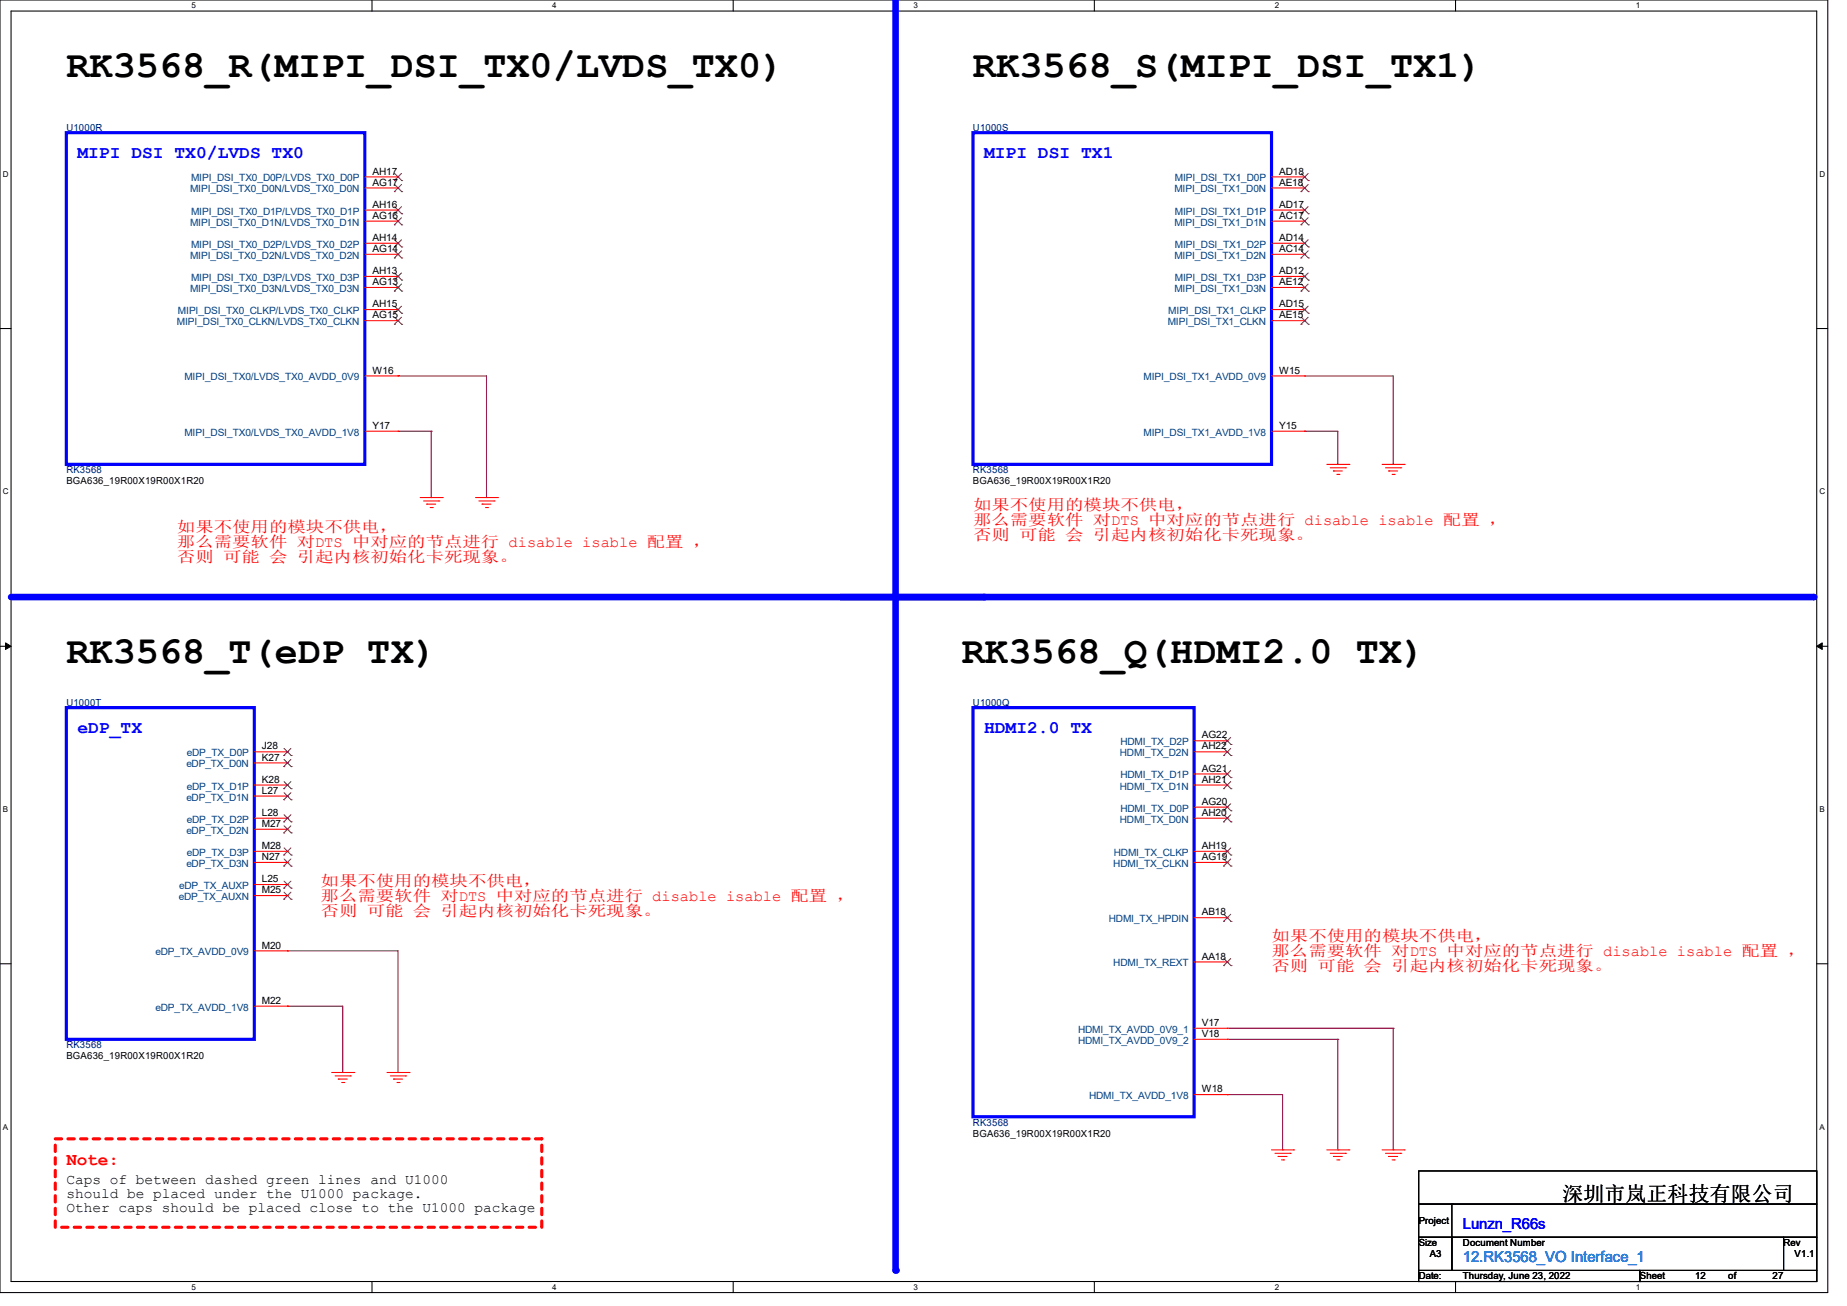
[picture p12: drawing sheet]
<svg xmlns="http://www.w3.org/2000/svg" width="297mm" height="210mm" viewBox="0 0 297 210" stroke-linecap="round" stroke-linejoin="round" font-family="sans-serif">
<defs><g id="words">
<g font-size="6.2">
<text x="10.7" y="12.3">RK3568_R(MIPI_DSI_TX0/LVDS_TX0)</text>
<text x="156.5" y="12.3">RK3568_S(MIPI_DSI_TX1)</text>
<text x="10.7" y="106.6">RK3568_T(eDP TX)</text>
<text x="154.7" y="106.6">RK3568_Q(HDMI2.0 TX)</text>
</g>
<text font-size="3.3" x="251.2" y="193.1">深圳市岚正科技有限公司</text>
<g font-size="2.8" fill="#00f">
<text x="12.4" y="25.5">MIPI DSI TX0/LVDS TX0</text>
<text x="158.2" y="25.5">MIPI DSI TX1</text>
<text x="12.4" y="117.9">eDP_TX</text>
<text x="158.2" y="117.9">HDMI2.0 TX</text>
</g>
<text font-size="2.8" fill="#f00" x="10.7" y="187.3">Note:</text>
<g font-size="2.5" fill="#f00">
<text x="156.5" y="82">如果不使用的模块不供电，</text>
<text x="28.5" y="85.5">如果不使用的模块不供电，</text>
<text x="28.5" y="88">那么需要软件 对DTS 中对应的节点进行 disable isable 配置 ，</text>
<text x="156.5" y="84.4">那么需要软件 对DTS 中对应的节点进行 disable isable 配置 ，</text>
<text x="156.5" y="86.9">否则 可能 会 引起内核初始化卡死现象。</text>
<text x="28.5" y="90.4">否则 可能 会 引起内核初始化卡死现象。</text>
<text x="51.6" y="142.4">如果不使用的模块不供电，</text>
<text x="51.6" y="144.9">那么需要软件 对DTS 中对应的节点进行 disable isable 配置 ，</text>
<text x="51.6" y="147.3">否则 可能 会 引起内核初始化卡死现象。</text>
<text x="204.5" y="151.3">如果不使用的模块不供电，</text>
<text x="204.5" y="153.8">那么需要软件 对DTS 中对应的节点进行 disable isable 配置 ，</text>
<text x="204.5" y="156.2">否则 可能 会 引起内核初始化卡死现象。</text>
</g>
<text font-size="2.5" fill="#00f" x="235.2" y="197.7">Lunzn_R66s</text>
<text font-size="2.5" fill="#0080ff" x="235.2" y="203">12.RK3568_VO Interface_1</text>
<g font-size="2.3">
<text x="10.7" y="190.3">Caps of between dashed green lines and U1000</text>
<text x="10.7" y="192.6">should be placed under the U1000 package.</text>
<text x="10.7" y="194.9">Other caps should be placed close to the U1000 package</text>
</g>
<g font-size="1.6" fill="#000080">
<text x="10.7" y="21">U1000R</text>
<text x="156.5" y="21">U1000S</text>
<text x="10.7" y="76.1">RK3568</text>
<text x="156.5" y="76.1">RK3568</text>
<text x="10.7" y="113.5">U1000T</text>
<text x="156.5" y="113.5">U1000Q</text>
<text x="10.7" y="168.6">RK3568</text>
<text x="156.5" y="181">RK3568</text>
</g>
<g font-size="1.6" fill="#004080">
<text x="30.7" y="29.2">MIPI_DSI_TX0_D0P/LVDS_TX0_D0P</text>
<text x="188.9" y="29.2">MIPI_DSI_TX1_D0P</text>
<text x="30.6" y="30.9">MIPI_DSI_TX0_D0N/LVDS_TX0_D0N</text>
<text x="30.7" y="34.5">MIPI_DSI_TX0_D1P/LVDS_TX0_D1P</text>
<text x="188.8" y="30.9">MIPI_DSI_TX1_D0N</text>
<text x="188.9" y="34.5">MIPI_DSI_TX1_D1P</text>
<text x="30.6" y="36.3">MIPI_DSI_TX0_D1N/LVDS_TX0_D1N</text>
<text x="30.6" y="41.6">MIPI_DSI_TX0_D2N/LVDS_TX0_D2N</text>
<text x="30.7" y="39.8">MIPI_DSI_TX0_D2P/LVDS_TX0_D2P</text>
<text x="188.8" y="36.3">MIPI_DSI_TX1_D1N</text>
<text x="188.8" y="41.6">MIPI_DSI_TX1_D2N</text>
<text x="188.9" y="39.8">MIPI_DSI_TX1_D2P</text>
<text x="30.6" y="46.9">MIPI_DSI_TX0_D3N/LVDS_TX0_D3N</text>
<text x="30.7" y="45.2">MIPI_DSI_TX0_D3P/LVDS_TX0_D3P</text>
<text x="188.8" y="46.9">MIPI_DSI_TX1_D3N</text>
<text x="188.9" y="45.2">MIPI_DSI_TX1_D3P</text>
<text x="28.4" y="52.3">MIPI_DSI_TX0_CLKN/LVDS_TX0_CLKN</text>
<text x="28.6" y="50.5">MIPI_DSI_TX0_CLKP/LVDS_TX0_CLKP</text>
<text x="187.8" y="52.3">MIPI_DSI_TX1_CLKN</text>
<text x="187.9" y="50.5">MIPI_DSI_TX1_CLKP</text>
<text x="29.7" y="61.2">MIPI_DSI_TX0/LVDS_TX0_AVDD_0V9</text>
<text x="183.9" y="61.2">MIPI_DSI_TX1_AVDD_0V9</text>
<text x="29.7" y="70.1">MIPI_DSI_TX0/LVDS_TX0_AVDD_1V8</text>
<text x="183.9" y="70.1">MIPI_DSI_TX1_AVDD_1V8</text>
<text x="180.2" y="119.8">HDMI_TX_D2P</text>
<text x="30" y="123.4">eDP_TX_D0N</text>
<text x="30.1" y="121.6">eDP_TX_D0P</text>
<text x="180.1" y="121.6">HDMI_TX_D2N</text>
<text x="180.2" y="125.2">HDMI_TX_D1P</text>
<text x="30" y="128.7">eDP_TX_D1N</text>
<text x="30.1" y="127">eDP_TX_D1P</text>
<text x="180.1" y="127">HDMI_TX_D1N</text>
<text x="180.2" y="130.5">HDMI_TX_D0P</text>
<text x="30" y="134.1">eDP_TX_D2N</text>
<text x="30.1" y="132.3">eDP_TX_D2P</text>
<text x="30.1" y="137.6">eDP_TX_D3P</text>
<text x="179.1" y="137.6">HDMI_TX_CLKP</text>
<text x="180.1" y="132.3">HDMI_TX_D0N</text>
<text x="28.8" y="143">eDP_TX_AUXP</text>
<text x="30" y="139.4">eDP_TX_D3N</text>
<text x="179" y="139.4">HDMI_TX_CLKN</text>
<text x="28.7" y="144.7">eDP_TX_AUXN</text>
<text x="178.3" y="148.3">HDMI_TX_HPDIN</text>
<text x="25" y="153.6">eDP_TX_AVDD_0V9</text>
<text x="179" y="155.4">HDMI_TX_REXT</text>
<text x="25" y="162.5">eDP_TX_AVDD_1V8</text>
<text x="173.4" y="166.1">HDMI_TX_AVDD_0V9_1</text>
<text x="173.4" y="167.9">HDMI_TX_AVDD_0V9_2</text>
<text x="175.1" y="176.7">HDMI_TX_AVDD_1V8</text>
</g>
<g font-size="1.6">
<text x="59.9" y="28.1">AH17</text>
<text x="59.9" y="29.8">AG17</text>
<text x="205.7" y="28.1">AD18</text>
<text x="205.7" y="29.8">AE18</text>
<text x="59.9" y="33.4">AH16</text>
<text x="59.9" y="35.2">AG16</text>
<text x="205.7" y="33.4">AD17</text>
<text x="205.7" y="35.2">AC17</text>
<text x="59.9" y="38.7">AH14</text>
<text x="59.9" y="40.5">AG14</text>
<text x="205.7" y="38.7">AD14</text>
<text x="205.7" y="40.5">AC14</text>
<text x="59.9" y="44.1">AH13</text>
<text x="59.9" y="45.8">AG13</text>
<text x="205.7" y="44.1">AD12</text>
<text x="205.7" y="45.8">AE12</text>
<text x="59.9" y="49.4">AH15</text>
<text x="59.9" y="51.2">AG15</text>
<text x="205.7" y="49.4">AD15</text>
<text x="205.7" y="51.2">AE15</text>
<text x="59.9" y="60.1">W16</text>
<text x="205.7" y="60.1">W15</text>
<text x="59.9" y="69">Y17</text>
<text x="205.7" y="69">Y15</text>
<text x="10.7" y="77.9">BGA636_19R00X19R00X1R20</text>
<text x="156.5" y="77.9">BGA636_19R00X19R00X1R20</text>
<text x="193.2" y="118.7">AG22</text>
<text x="42.1" y="120.5">J28</text>
<text x="42.1" y="122.3">K27</text>
<text x="42.1" y="125.9">K28</text>
<text x="193.2" y="120.5">AH22</text>
<text x="193.2" y="124.1">AG21</text>
<text x="193.2" y="125.9">AH21</text>
<text x="42.1" y="127.6">L27</text>
<text x="42.1" y="131.2">L28</text>
<text x="193.2" y="129.4">AG20</text>
<text x="193.2" y="131.2">AH20</text>
<text x="42.1" y="133">M27</text>
<text x="42.1" y="136.5">M28</text>
<text x="193.2" y="136.5">AH19</text>
<text x="42.1" y="138.3">N27</text>
<text x="42.1" y="141.9">L25</text>
<text x="42.1" y="143.6">M25</text>
<text x="193.2" y="138.3">AG19</text>
<text x="193.2" y="147.2">AB18</text>
<text x="42.1" y="152.5">M20</text>
<text x="193.2" y="154.3">AA18</text>
<text x="42.1" y="161.4">M22</text>
<text x="193.2" y="165">V17</text>
<text x="193.2" y="166.8">V18</text>
<text x="10.7" y="170.3">BGA636_19R00X19R00X1R20</text>
<text x="193.2" y="175.6">W18</text>
<text x="156.5" y="182.8">BGA636_19R00X19R00X1R20</text>
<text x="228.1" y="196.8">Project</text>
<text x="228.1" y="200.4">Size</text>
<text x="229.9" y="202.2">A3</text>
<text x="235.2" y="200.4">Document Number</text>
<text x="286.8" y="200.4">Rev</text>
<text x="288.6" y="202.2">V1.1</text>
<text x="228.1" y="205.7">Date:</text>
<text x="235.2" y="205.7">Thursday, June 23, 2022</text>
<text x="263.7" y="205.7">Sheet</text>
<text x="272.6" y="205.7">12</text>
<text x="277.9" y="205.7">of</text>
<text x="285" y="205.7">27</text>
</g>
<g font-size="1.3">
<text x="30.8" y="1.3">5</text>
<text x="88.8" y="1.3">4</text>
<text x="146.9" y="1.3">3</text>
<text x="205" y="1.3">2</text>
<text x="263.1" y="1.3">1</text>
<text x=".5" y="28.4">D</text>
<text x="292.6" y="28.4">D</text>
<text x=".5" y="79.5">C</text>
<text x="292.6" y="79.5">C</text>
<text x=".5" y="130.6">B</text>
<text x="292.6" y="130.6">B</text>
<text x=".5" y="181.7">A</text>
<text x="292.6" y="181.7">A</text>
<text x="30.8" y="207.4">5</text>
<text x="88.8" y="207.4">4</text>
<text x="146.9" y="207.4">3</text>
<text x="205" y="207.4">2</text>
<text x="263.1" y="207.4">1</text>
</g>
</g></defs>
<path d="M0 0h293.9v207.9h-293.9zM1.8 1.8h290.3v204.3h-290.3z" fill="none" stroke="#000" stroke-width=".17"/>
<g fill="#fff">
<path d="M30.8 .2h.7v1.4h-.7z"/>
<path d="M30.8 206.2h.7v1.4h-.7z"/>
</g>
<path d="M59.8 0v1.8M59.8 206.1v1.8" fill="none" stroke="#000" stroke-width=".17"/>
<g fill="#fff">
<path d="M88.8 .2h.7v1.4h-.7z"/>
<path d="M88.8 206.2h.7v1.4h-.7z"/>
</g>
<path d="M117.9 0v1.8M117.9 206.1v1.8" fill="none" stroke="#000" stroke-width=".17"/>
<g fill="#fff">
<path d="M146.9 .2h.7v1.4h-.7z"/>
<path d="M146.9 206.2h.7v1.4h-.7z"/>
</g>
<path d="M176 0v1.8M176 206.1v1.8" fill="none" stroke="#000" stroke-width=".17"/>
<g fill="#fff">
<path d="M205 .2h.7v1.4h-.7z"/>
<path d="M205 206.2h.7v1.4h-.7z"/>
</g>
<path d="M234.1 0v1.8M234.1 206.1v1.8" fill="none" stroke="#000" stroke-width=".17"/>
<g fill="#fff">
<path d="M263.1 .2h.6v1.4h-.6z"/>
<path d="M263.1 206.2h.6v1.4h-.6z"/>
<path d="M.5 27.3h.9v1.4h-.9z"/>
<path d="M292.6 27.3h.9v1.4h-.9z"/>
<path d="M.5 78.4h.9v1.4h-.9z"/>
<path d="M292.6 78.4h.9v1.4h-.9z"/>
</g>
<path d="M0 52.8h1.8M292.1 52.8h1.8" fill="none" stroke="#000" stroke-width=".17"/>
<g fill="#fff">
<path d="M.5 129.5h.8v1.4h-.8z"/>
<path d="M292.6 129.5h.8v1.4h-.8z"/>
</g>
<path d="M0 103.9h1.8M292.1 103.9h1.8" fill="none" stroke="#000" stroke-width=".17"/>
<path d="M.9 103.4l.9 .5-.9 .5zM292.1 103.9l.9-.5v1z" fill="#000" stroke="#000" stroke-width=".16"/>
<g fill="#fff">
<path d="M.5 180.5h.8v1.4h-.8z"/>
<path d="M292.6 180.5h.8v1.4h-.8z"/>
</g>
<path d="M0 155h1.8M292.1 155h1.8" fill="none" stroke="#000" stroke-width=".17"/>
<path d="M144 0v204.3" fill="none" stroke="#00f" stroke-width="1.1"/>
<circle cx="144" cy="204.3" r=".53" fill="#00f"/>
<path d="M135.1 96h156.5" fill="none" stroke="#00f" stroke-width="1.1"/>
<circle cx="291.6" cy="96" r=".53" fill="#00f"/>
<path d="M8.9 183.1h78.2v14.3h-78.2z" fill="none" stroke="#f00" stroke-width=".51" stroke-dasharray="1 1"/>
<path d="M1.8 96h156.4" fill="none" stroke="#00f" stroke-width="1.1"/>
<circle cx="158.2" cy="96" r=".53" fill="#00f"/>
<g fill="none" stroke="#800040" stroke-width=".17">
<path d="M64 60.5h.1M64 60.5h14.2v19.5M64 69.3h5.3M69.3 69.3h.1M69.3 69.3v10.7M209.8 69.3h.1M209.8 60.5h.1M209.8 60.5h14.2v14.2M209.8 69.3h5.3v5.4M215.1 74.7h.1M224 74.7h.1M69.3 80h.1"/>
<path d="M78.2 80h.1M46.2 152.9h.1M46.2 152.9h17.8v19.6M46.2 161.8h.1M46.2 161.8h8.9v10.7M55.1 172.5h.1M64 172.5h.1M197.4 176h.1M197.4 165.4h26.6M197.4 176h8.8v8.9M197.4 167.1h17.7M215.1 167.1h.1"/>
<path d="M215.1 167.1v17.8M224 165.4h.1M224 165.4v19.5M206.2 184.9h.1M215.1 184.9h.1M224 184.9h.1"/>
</g>
<g fill="none" stroke="#f00" stroke-width=".17">
<path d="M58.7 28.4h5.3M58.7 30.2h5.3M58.7 33.8h5.3M58.7 35.6h5.3M58.7 39.1h5.3M64 28.4h.1M64 30.2h.1M64 33.8h.1M64 35.6h.1M64 39.1h.1M204.5 28.4h5.3M204.5 30.2h5.3"/>
<path d="M204.5 33.8h5.3M204.5 35.6h5.3M204.5 39.1h5.3M209.8 28.4h.1M209.8 30.2h.1M209.8 33.8h.1M209.8 35.6h.1M209.8 39.1h.1M58.7 40.9h5.3M58.7 44.4h5.3M58.7 46.2h5.3M58.7 49.8h5.3"/>
<path d="M58.7 51.6h5.3M64 40.9h.1M64 44.4h.1M64 46.2h.1M64 49.8h.1M64 51.6h.1M204.5 40.9h5.3M204.5 44.4h5.3M204.5 46.2h5.3M204.5 49.8h5.3M204.5 51.6h5.3M209.8 40.9h.1"/>
<path d="M209.8 44.4h.1M209.8 46.2h.1M209.8 49.8h.1M209.8 51.6h.1M58.7 60.5h5.3M58.7 69.3h5.3M64 60.5h.1M64 69.3h.1M204.5 60.5h5.3M204.5 69.3h5.3M209.8 60.5h.1M209.8 69.3h.1"/>
<path d="M213.4 74.7h3.5M213.9 75.2h2.5M214.4 75.7h.1M214.4 75.7h1.5M215 76.3h.3M215.3 76.3h.1M216.4 75.2h.1M216.9 74.7h.1M222.2 74.7h3.6M222.8 75.2h2.5M223.3 75.7h.1M223.3 75.7h1.4"/>
<path d="M223.9 76.3h.3M224.2 76.3h.1M225.3 75.2h.1M225.8 74.7h.1M67.6 80h3.5M68.1 80.6h2.5M68.6 81.1h.1M68.6 81.1h1.5M69.2 81.6h.3M69.5 81.6h.1M70.6 80.6h.1M71.1 80h.1"/>
<path d="M76.5 80h3.5M77 80.6h2.5M77.5 81.1h.1M77.5 81.1h1.5M78.1 81.6h.3M78.4 81.6h.1M79.5 80.6h.1M80 80h.1M192 119.1h5.4M197.4 119.1h.1M40.9 120.9h5.3M40.9 122.7h5.3"/>
<path d="M40.9 126.2h5.3M40.9 128h5.3M40.9 131.6h5.3M40.9 133.3h5.3M40.9 136.9h5.3M40.9 138.7h5.3M46.2 120.9h.1M46.2 122.7h.1M46.2 126.2h.1M46.2 128h.1M46.2 131.6h.1M46.2 133.3h.1"/>
<path d="M46.2 136.9h.1M46.2 138.7h.1M192 120.9h5.4M192 126.2h5.4M192 131.6h5.4M192 136.9h5.4M192 138.7h5.4M192 124.5h5.4M192 129.8h5.4M197.4 120.9h.1M197.4 124.5h.1M197.4 126.2h.1"/>
<path d="M197.4 129.8h.1M197.4 131.6h.1M197.4 136.9h.1M197.4 138.7h.1M40.9 142.2h5.3M40.9 144h5.3M40.9 152.9h5.3M46.2 142.2h.1M46.2 144h.1M46.2 152.9h.1M192 147.6h5.4M192 154.7h5.4"/>
<path d="M197.4 147.6h.1M197.4 154.7h.1M40.9 161.8h5.3M46.2 161.8h.1M53.3 172.5h3.6M53.9 173h2.4M54.4 173.5h.1M54.4 173.5h1.4M54.9 174.1h.4M55.3 174.1h.1M56.3 173h.1M56.9 172.5h.1"/>
<path d="M62.2 172.5h3.6M62.8 173h2.4M63.3 173.5h.1M63.3 173.5h1.4M63.8 174.1h.4M64.2 174.1h.1M65.2 173h.1M65.8 172.5h.1M192 165.4h5.4M192 167.1h5.4M192 176h5.4M197.4 165.4h.1"/>
<path d="M197.4 167.1h.1M197.4 176h.1M204.5 184.9h3.5M205 185.5h2.5M205.5 186h.1M205.5 186h1.5M206.1 186.5h.3M206.4 186.5h.1M207.5 185.5h.1M208 184.9h.1M213.4 184.9h3.5M213.9 185.5h2.5"/>
<path d="M214.4 186h.1M214.4 186h1.5M215 186.5h.3M215.3 186.5h.1M216.4 185.5h.1M216.9 184.9h.1M222.2 184.9h3.6M222.8 185.5h2.5M223.3 186h.1M223.3 186h1.4M223.9 186.5h.3M224.2 186.5h.1"/>
<path d="M225.3 185.5h.1M225.8 184.9h.1"/>
</g>
<path d="M228.1 188.3h64v5.3h-64zM228.1 193.6h64v5.4h-64zM228.1 199h5.4v5.3h-5.4zM233.5 199h53.3v5.3h-53.3zM233.5 193.6h.1M233.5 193.6v5.4M286.8 199h5.3v5.3h-5.3zM228.1 204.3h35.6v1.8h-35.6zM263.7 204.3h28.4v1.8h-28.4z" fill="none" stroke="#000" stroke-width=".17"/>
<path d="M10.7 21.3h48v53.4h-48zM156.5 21.3h48v53.4h-48zM10.7 113.8h30.2v53.3h-30.2zM156.5 113.8h35.5v65.8h-35.5z" fill="none" stroke="#00f" stroke-width=".51"/>
<g fill="none" stroke="#804000" stroke-width=".16">
<path d="M63.4 29h.1M63.4 30.8h.1M63.4 34.4h.1M63.4 36.2h.1M63.4 39.7h.1M63.5 27.9l1.1 1.1M63.5 29.7l1.1 1.1M63.5 33.2l1.1 1.2M63.5 35l1.1 1.2M63.5 38.6l1.1 1.1M64.6 27.9l-1.2 1.1M64.6 29.7l-1.2 1.1"/>
<path d="M64.6 33.2l-1.2 1.2M64.6 35l-1.2 1.2M64.6 38.6l-1.2 1.1M64.6 29h.1M64.6 30.8h.1M64.6 34.4h.1M64.6 36.2h.1M64.6 39.7h.1M209.2 29h.1M209.2 30.8h.1M209.2 34.4h.1M209.2 36.2h.1"/>
<path d="M209.2 39.7h.1M209.3 27.9l1.1 1.1M209.3 29.7l1.1 1.1M209.3 33.2l1.1 1.2M209.3 35l1.1 1.2M209.3 38.6l1.1 1.1M210.4 27.9l-1.2 1.1M210.4 29.7l-1.2 1.1M210.4 33.2l-1.2 1.2M210.4 35l-1.2 1.2M210.4 38.6l-1.2 1.1M210.4 29h.1"/>
<path d="M210.4 30.8h.1M210.4 34.4h.1M210.4 36.2h.1M210.4 39.7h.1M63.4 41.5h.1M63.4 45h.1M63.4 46.8h.1M63.4 50.4h.1M63.4 52.2h.1M63.5 40.3l1.1 1.2M63.5 43.9l1.1 1.1M63.5 45.7l1.1 1.1"/>
<path d="M63.5 49.2l1.1 1.2M63.5 51l1.1 1.2M64.6 40.3l-1.2 1.2M64.6 43.9l-1.2 1.1M64.6 45.7l-1.2 1.1M64.6 49.2l-1.2 1.2M64.6 51l-1.2 1.2M64.6 41.5h.1M64.6 45h.1M64.6 46.8h.1M64.6 50.4h.1M64.6 52.2h.1"/>
<path d="M209.2 41.5h.1M209.2 45h.1M209.2 46.8h.1M209.2 50.4h.1M209.2 52.2h.1M209.3 40.3l1.1 1.2M209.3 43.9l1.1 1.1M209.3 45.7l1.1 1.1M209.3 49.2l1.1 1.2M209.3 51l1.1 1.2M210.4 40.3l-1.2 1.2M210.4 43.9l-1.2 1.1"/>
<path d="M210.4 45.7l-1.2 1.1M210.4 49.2l-1.2 1.2M210.4 51l-1.2 1.2M210.4 41.5h.1M210.4 45h.1M210.4 46.8h.1M210.4 50.4h.1M210.4 52.2h.1M196.8 119.7h.1M196.8 118.6l1.2 1.1M197.9 118.6l-1.1 1.1M198 119.7h.1"/>
<path d="M45.6 121.5h.1M45.6 123.3h.1M45.6 126.8h.1M45.6 128.6h.1M45.6 132.2h.1M45.6 133.9h.1M45.6 137.5h.1M45.6 139.3h.1M45.7 120.4l1.1 1.1M45.7 122.1l1.1 1.2M45.7 125.7l1.1 1.1M45.7 127.5l1.1 1.1"/>
<path d="M45.7 131l1.1 1.2M45.7 132.8l1.1 1.1M45.7 136.4l1.1 1.1M45.7 138.1l1.1 1.2M46.8 120.4l-1.2 1.1M46.8 122.1l-1.2 1.2M46.8 125.7l-1.2 1.1M46.8 127.5l-1.2 1.1M46.8 131l-1.2 1.2M46.8 132.8l-1.2 1.1M46.8 136.4l-1.2 1.1M46.8 138.1l-1.2 1.2"/>
<path d="M46.8 121.5h.1M46.8 123.3h.1M46.8 126.8h.1M46.8 128.6h.1M46.8 132.2h.1M46.8 133.9h.1M46.8 137.5h.1M46.8 139.3h.1M196.8 121.5h.1M196.8 125.1h.1M196.8 126.8h.1M196.8 130.4h.1"/>
<path d="M196.8 132.2h.1M196.8 137.5h.1M196.8 139.3h.1M196.8 120.4l1.2 1.1M196.8 123.9l1.2 1.2M196.8 125.7l1.2 1.1M196.8 129.2l1.2 1.2M196.8 131l1.2 1.2M196.8 136.4l1.2 1.1M196.8 138.1l1.2 1.2M197.9 120.4l-1.1 1.1M197.9 123.9l-1.1 1.2"/>
<path d="M197.9 125.7l-1.1 1.1M197.9 129.2l-1.1 1.2M197.9 131l-1.1 1.2M197.9 136.4l-1.1 1.1M197.9 138.1l-1.1 1.2M198 121.5h.1M198 125.1h.1M198 126.8h.1M198 130.4h.1M198 132.2h.1M198 137.5h.1M198 139.3h.1"/>
<path d="M45.6 142.8h.1M45.6 144.6h.1M45.7 141.7l1.1 1.1M45.7 143.5l1.1 1.1M46.8 141.7l-1.2 1.1M46.8 143.5l-1.2 1.1M46.8 142.8h.1M46.8 144.6h.1M196.8 148.2h.1M196.8 155.3h.1M196.8 147l1.2 1.2M196.8 154.1l1.2 1.2"/>
<path d="M197.9 147l-1.1 1.2M197.9 154.1l-1.1 1.2M198 148.2h.1M198 155.3h.1"/>
</g>
<use href="#words"/>
</svg>
